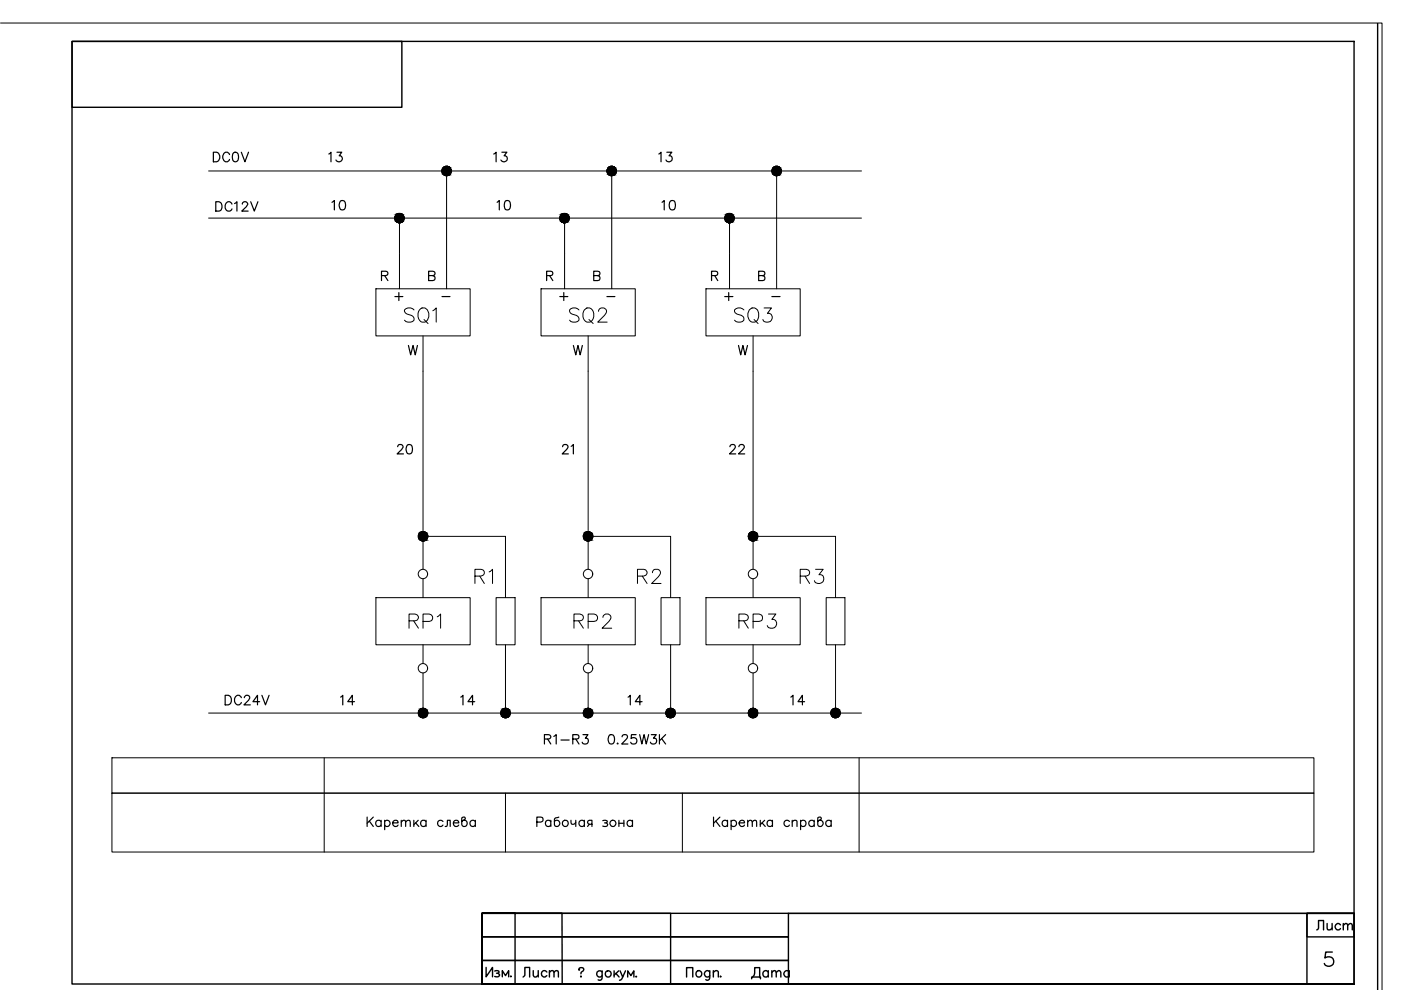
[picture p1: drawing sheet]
<svg xmlns="http://www.w3.org/2000/svg" width="297mm" height="210mm" viewBox="0 0 297 210" stroke-linecap="round" stroke-linejoin="round" font-family="sans-serif">
<defs><g id="words">
<g font-size="6.6">
<text x="85" y="69.8">SQ1</text>
<text x="119.9" y="69.8">SQ2</text>
<text x="154.9" y="69.8">SQ3</text>
</g>
<g font-size="6.2">
<text x="99.8" y="124.9">R1</text>
<text x="134.4" y="124.9">R2</text>
<text x="168.6" y="124.9">R3</text>
<text x="85.7" y="134.4">RP1</text>
<text x="120.6" y="134.4">RP2</text>
<text x="155.9" y="134.4">RP3</text>
<text x="121.7" y="209.2">докум.</text>
</g>
<text font-size="5.7" x="158.4" y="208.8">Дата</text>
<g font-size="5.3">
<text x="44.4" y="35.6">DC0V</text>
<text x="68.8" y="35.6">13</text>
<text x="103.7" y="35.6">13</text>
<text x="138.6" y="35.6">13</text>
<text x="69.5" y="45.9">10</text>
<text x="104.4" y="45.9">10</text>
<text x="139.3" y="45.9">10</text>
<text x="155.6" y="76.6">W</text>
<text x="46.9" y="150.6">DC24V</text>
<text x="71.3" y="150.6">14</text>
<text x="96.7" y="150.6">14</text>
<text x="132.3" y="150.6">14</text>
<text x="166.9" y="150.6">14</text>
<text x="114.7" y="159.1">R1-R3 0.25W3K</text>
<text x="110.1" y="208.5">Лист</text>
</g>
<g font-size="4.9">
<text x="44.8" y="45.9">DC12V</text>
<text x="82.9" y="64.9">+</text>
<text x="117.8" y="64.9">+</text>
<text x="152.8" y="64.9">+</text>
<text x="83.3" y="97.4">20</text>
<text x="118.2" y="97.4">21</text>
<text x="153.8" y="97.4">22</text>
<text x="112.9" y="176.4">Рабочая зона</text>
<text x="278.3" y="198.3">Лист</text>
</g>
<g font-size="2.6">
<text x="92.8" y="64.2">-</text>
<text x="127.7" y="64.2">-</text>
<text x="162.6" y="64.2">-</text>
</g>
</g></defs>
<g fill="none" stroke="#000" stroke-width=".3">
<path d="M15.3 8.8h271.8v199.8h-271.8zM15.3 8.8h69.9v13.9h-69.9zM292.1 4.9v205M102.2 198.6h65v5h-65zM102.2 193.6h65v5h-65zM102.2 193.6h40v15h-40v-15h17v15h-17h7v-15h-7v15zM277.1 193.6h10v15h-10zM277.1 193.6h10v5h-10zM102.2 208.6v-5h65v5h-65h184.9M103.1 205.1v2l1.3-2v2M104.9 205.9a.66 .66 0 0 1 .9 .2l-.2 .2h-.3M105.6 206.3l.2 .3a.36 .36 0 0 1-.2 .5l-.7-.1"/>
<path d="M106.5 207.1v-1.3l.7 1.1 .7-1.1v1.3M145.6 207.2v-2h1.3v2M147.6 206.1a.64 .64 0 0 1 1-.1 .64 .64 0 0 1 0 .9 .64 .64 0 0 1-1 0zM150.5 206.1a.64 .64 0 0 0-1-.1 .64 .64 0 0 0 0 .9 .64 .64 0 0 0 1 0M150.5 205.8v1.5a.52 .52 0 0 1-.7 .5l-.2-.1M151.2 206.2l.3-.3a.45 .45 0 0 1 .8 .2v1.1M151.2 205.8v1.4M152.8 206.9v.3l.1-.1M282.5 201.9h-1.4l-.2 1.2a1.07 1.07 0 0 1 1.6 0 1.07 1.07 0 0 1 0 1.5 1.07 1.07 0 0 1-1.6 0l-.1-.3"/>
</g>
<path d="M167.2 193.6h119.9" fill="none" stroke="#000" stroke-width=".34"/>
<g fill="none" stroke="#000" stroke-width=".21">
<path d="M.1 4.9h292.9v205M44.2 36.3h138.5M94.7 36.3v24.9M129.7 36.3v24.9M164.7 36.3v24.9M44.2 46.2h138.5M84.7 46.2v15M119.7 46.2v15M154.7 46.2v15M79.7 61.2h20v10h-20zM89.7 71.2v49.5M114.7 61.2h20v10h-20z"/>
<path d="M124.7 71.2v49.5M149.7 61.2h20v10h-20zM159.7 71.2v49.5M89.7 113.7h17.5v13M124.7 113.7h17.5v13M159.7 113.7h17.5v13M79.7 126.7h20v10h-20zM89.7 122.7v4M89.7 136.7v4M105.2 126.7h4v10h-4zM107.2 136.7v14.5M114.7 126.7h20v10h-20z"/>
<path d="M124.7 122.7v4M124.7 136.7v4M140.2 126.7h4v10h-4zM142.2 136.7v14.5M149.7 126.7h20v10h-20zM159.7 122.7v4M159.7 136.7v4M175.2 126.7h3.9v10h-3.9zM177.2 136.7v14.5M44.2 151.2h138.5M89.7 142.7v8.5M124.7 142.7v8.5"/>
<path d="M159.7 142.7v8.5M23.7 160.7h254.9v7.5h-254.9zM23.7 168.2h254.9v12.5h-254.9zM68.7 160.7v20M107.2 168.2v12.5M144.7 168.2v12.5M182.1 160.7v20"/>
<circle cx="94.7" cy="36.2" r=".99"/>
<circle cx="129.7" cy="36.2" r=".99"/>
<circle cx="164.6" cy="36.2" r=".99"/>
<circle cx="84.7" cy="46.2" r=".99"/>
<circle cx="119.7" cy="46.2" r=".99"/>
<circle cx="154.7" cy="46.2" r=".99"/>
<circle cx="89.7" cy="113.7" r=".99"/>
<circle cx="124.7" cy="113.7" r=".99"/>
<circle cx="159.6" cy="113.7" r=".99"/>
<circle cx="89.7" cy="121.7" r=".99"/>
<circle cx="124.7" cy="121.7" r=".99"/>
<circle cx="159.6" cy="121.7" r=".99"/>
<circle cx="89.7" cy="151.2" r=".99"/>
<circle cx="89.7" cy="141.7" r=".99"/>
<circle cx="107.2" cy="151.2" r=".99"/>
<circle cx="124.7" cy="151.2" r=".99"/>
<circle cx="124.7" cy="141.7" r=".99"/>
<circle cx="142.2" cy="151.2" r=".99"/>
<circle cx="159.6" cy="151.2" r=".99"/>
<circle cx="159.6" cy="141.7" r=".99"/>
<circle cx="177.1" cy="151.2" r=".99"/>
</g>
<g fill="#000" stroke="#000" stroke-width=".21">
<path d="M94.6 35.3h.4zM94.4 35.3h.6z"/>
<path d="M94.4 35.3l.8 .1zM94.3 35.4h.9z"/>
<path d="M94.4 37.2h.6zM94.4 37.2l.4 .1z"/>
<path d="M94.3 35.4h1zM94.1 35.4h1.2z"/>
<path d="M94.3 37.1h.9zM94.3 37.1l.7 .1z"/>
<path d="M94.1 35.4l1.3 .2-.1-.2zM94.1 35.4l1.3 .2h-1.4z"/>
<path d="M94.1 37.1h1.2zM94.1 37.1h1.1z"/>
<path d="M94 35.6l1.5 .1-.1-.1zM94 35.6l1.5 .1h-1.7z"/>
<path d="M94 36.9l1.3 .2 .1-.2zM94 36.9l1.3 .2h-1.2z"/>
<path d="M93.8 35.7l1.8 .2-.1-.2zM93.8 35.7l1.8 .2h-1.8z"/>
<path d="M93.8 36.8l1.6 .1 .1-.1zM93.8 36.8l1.6 .1h-1.4z"/>
<path d="M93.8 35.9l1.9 .2-.1-.2zM93.8 35.9l1.9 .2h-2z"/>
<path d="M93.8 36.6l1.7 .2 .1-.2zM93.8 36.6l1.7 .2h-1.7z"/>
<path d="M93.7 36.1l2 .2v-.2zM93.7 36.1l2 .2h-2z"/>
<path d="M93.7 36.3l2 .1v-.1zM93.7 36.3l2 .1h-2z"/>
<path d="M93.7 36.4l1.9 .2 .1-.2zM93.7 36.4l1.9 .2h-1.8z"/>
<path d="M129.6 35.3h.3zM129.4 35.3h.5z"/>
<path d="M129.4 35.3l.7 .1zM129.2 35.4h.9z"/>
<path d="M129.4 37.2h.5zM129.4 37.2l.4 .1z"/>
<path d="M129.2 35.4h1.1zM129.1 35.4h1.2z"/>
<path d="M129.2 37.1h.9zM129.2 37.1l.7 .1z"/>
<path d="M129.1 35.4l1.3 .2-.1-.2zM129.1 35.4l1.3 .2h-1.5z"/>
<path d="M129.1 37.1h1.2zM129.1 37.1h1z"/>
<path d="M128.9 35.6l1.6 .1-.1-.1zM128.9 35.6l1.6 .1h-1.7z"/>
<path d="M128.9 36.9l1.4 .2 .1-.2zM128.9 36.9l1.4 .2h-1.2z"/>
<path d="M128.8 35.7l1.8 .2-.1-.2zM128.8 35.7l1.8 .2h-1.8z"/>
<path d="M128.8 36.8l1.6 .1 .1-.1zM128.8 36.8l1.6 .1h-1.5z"/>
<path d="M128.8 35.9l1.9 .2-.1-.2zM128.8 35.9l1.9 .2h-2z"/>
<path d="M128.8 36.6l1.7 .2 .1-.2zM128.8 36.6l1.7 .2h-1.7z"/>
<path d="M128.7 36.1l2 .2v-.2zM128.7 36.1l2 .2h-2z"/>
<path d="M128.7 36.3l2 .1v-.1zM128.7 36.3l2 .1h-2z"/>
<path d="M128.7 36.4l1.9 .2 .1-.2zM128.7 36.4l1.9 .2h-1.8z"/>
<path d="M164.6 35.3h.3zM164.4 35.3h.5z"/>
<path d="M164.4 35.3l.7 .1zM164.2 35.4h.9z"/>
<path d="M164.4 37.2h.5zM164.4 37.2l.3 .1z"/>
<path d="M164.2 35.4h1.1zM164.1 35.4h1.2z"/>
<path d="M164.2 37.1h.9zM164.2 37.1l.7 .1z"/>
<path d="M164.1 35.4l1.3 .2-.1-.2zM163.9 35.6l.2-.2 1.3 .2z"/>
<path d="M164.1 37.1h1.2zM164.1 37.1h1z"/>
<path d="M163.9 35.6l1.6 .1-.1-.1zM163.9 35.6l1.6 .1h-1.7z"/>
<path d="M163.9 36.9l1.4 .2 .1-.2zM163.9 36.9l1.4 .2h-1.2z"/>
<path d="M163.8 35.7l1.8 .2-.1-.2zM163.8 35.7l1.8 .2h-1.9z"/>
<path d="M163.8 36.8l1.6 .1 .1-.1zM163.8 36.8l1.6 .1h-1.5z"/>
<path d="M163.7 35.9l1.9 .2v-.2zM163.7 35.9l1.9 .2h-1.9z"/>
<path d="M163.7 36.6l1.8 .2 .1-.2zM163.7 36.6l1.8 .2h-1.7z"/>
<path d="M163.7 36.1l1.9 .2v-.2zM163.7 36.1l1.9 .2h-2z"/>
<path d="M163.6 36.3l2 .1v-.1zM163.6 36.3l2 .1h-1.9z"/>
<path d="M163.7 36.4l1.9 .2v-.2zM163.7 36.4l1.9 .2h-1.9z"/>
<path d="M84.6 45.3h.4zM84.4 45.3h.6z"/>
<path d="M84.4 45.3l.8 .1zM84.3 45.4h.9z"/>
<path d="M84.4 47.2h.6zM84.4 47.2l.4 .1z"/>
<path d="M84.3 45.4h1zM84.1 45.4h1.2z"/>
<path d="M84.3 47.1h.9zM84.3 47.1l.7 .1z"/>
<path d="M84.1 45.4l1.4 .2-.2-.2zM84.1 45.4l1.4 .2h-1.5z"/>
<path d="M84.1 47h1.2zM84.1 47l1.1 .1z"/>
<path d="M84 45.6l1.5 .1v-.1zM84 45.6l1.5 .1h-1.7z"/>
<path d="M84 46.9l1.3 .1 .2-.1zM84 46.9l1.3 .1h-1.2z"/>
<path d="M83.8 45.7l1.8 .2-.1-.2zM83.8 45.7l1.8 .2h-1.8z"/>
<path d="M83.8 46.8l1.7 .1v-.1zM83.8 46.8l1.7 .1h-1.5z"/>
<path d="M83.8 45.9l1.9 .2-.1-.2zM83.8 45.9l1.9 .2h-2z"/>
<path d="M83.8 46.6l1.7 .2 .1-.2zM83.8 46.6l1.7 .2h-1.7z"/>
<path d="M83.7 46.1l2 .1v-.1zM83.7 46.1l2 .1h-2z"/>
<path d="M83.7 46.5l1.9 .1 .1-.1zM83.7 46.5l1.9 .1h-1.8z"/>
<path d="M83.7 46.2l2 .3v-.3zM83.7 46.2l2 .3h-2z"/>
<path d="M119.6 45.3h.4zM119.4 45.3h.6z"/>
<path d="M119.4 45.3l.7 .1zM119.2 45.4h.9z"/>
<path d="M119.4 47.2h.6zM119.4 47.2l.4 .1z"/>
<path d="M119.2 45.4h1.1zM119.1 45.4h1.2z"/>
<path d="M119.2 47.1h.9zM119.2 47.1l.8 .1z"/>
<path d="M119.1 45.4l1.3 .2-.1-.2zM119.1 45.4l1.3 .2h-1.5z"/>
<path d="M119.1 47h1.2zM119.1 47l1 .1z"/>
<path d="M118.9 45.6l1.7 .1-.2-.1zM118.9 45.6l1.7 .1h-1.8z"/>
<path d="M118.9 46.9l1.4 .1 .1-.1zM118.9 46.9l1.4 .1h-1.2z"/>
<path d="M118.8 45.7l1.8 .2v-.2zM118.8 45.7l1.8 .2h-1.8z"/>
<path d="M118.8 46.8l1.6 .1 .2-.1zM118.8 46.8l1.6 .1h-1.5z"/>
<path d="M118.8 45.9l1.9 .2-.1-.2zM118.8 45.9l1.9 .2h-2z"/>
<path d="M118.8 46.6l1.8 .2v-.2zM118.8 46.6l1.8 .2h-1.8z"/>
<path d="M118.7 46.1l2 .1v-.1zM118.7 46.1l2 .1h-2z"/>
<path d="M118.7 46.2l2 .3v-.3zM118.7 46.2l2 .3h-2z"/>
<path d="M118.7 46.5l1.9 .1 .1-.1zM118.7 46.5l1.9 .1h-1.8z"/>
<path d="M154.6 45.3h.3zM154.4 45.3h.5z"/>
<path d="M154.4 45.3l.7 .1zM154.2 45.4h.9z"/>
<path d="M154.4 47.2h.5zM154.4 47.2l.4 .1z"/>
<path d="M154.2 45.4h1.1zM154.1 45.4h1.2z"/>
<path d="M154.2 47.1h.9zM154.2 47.1l.7 .1z"/>
<path d="M154.1 45.4l1.3 .2-.1-.2zM153.9 45.6l.2-.2 1.3 .2z"/>
<path d="M154.1 47h1.2zM154.1 47l1 .1z"/>
<path d="M153.9 45.6l1.6 .1-.1-.1zM153.9 45.6l1.6 .1h-1.7z"/>
<path d="M153.9 46.9l1.4 .1 .1-.1zM153.9 46.9l1.4 .1h-1.2z"/>
<path d="M153.8 45.7l1.8 .2-.1-.2zM153.8 45.7l1.8 .2h-1.9z"/>
<path d="M153.8 46.8l1.6 .1 .1-.1zM153.8 46.8l1.6 .1h-1.5z"/>
<path d="M153.7 45.9l1.9 .2v-.2zM153.7 45.9l1.9 .2h-1.9z"/>
<path d="M153.7 46.6l1.8 .2 .1-.2zM153.7 46.6l1.8 .2h-1.7z"/>
<path d="M153.7 46.1l1.9 .1v-.1zM153.7 46.1l1.9 .1h-1.9z"/>
<path d="M153.7 46.2l1.9 .3v-.3zM153.7 46.2l1.9 .3h-1.9z"/>
<path d="M153.7 46.5l1.9 .1v-.1zM153.7 46.5l1.9 .1h-1.9z"/>
<path d="M89.6 112.7h.4zM89.4 112.7h.6z"/>
<path d="M89.4 112.7l.8 .1zM89.3 112.8h.9z"/>
<path d="M89.4 114.7h.6zM89.4 114.7h.4z"/>
<path d="M89.3 112.8l1 .1zM89.1 112.9h1.2z"/>
<path d="M89.3 114.6h.9zM89.3 114.6l.7 .1z"/>
<path d="M89.1 112.9l1.4 .1-.2-.1zM89.1 112.9l1.4 .1h-1.5z"/>
<path d="M89.1 114.5h1.2zM89.1 114.5l1.1 .1z"/>
<path d="M89 113l1.5 .2v-.2zM89 113l1.5 .2h-1.7z"/>
<path d="M89 114.4l1.3 .1 .2-.1zM89 114.4l1.3 .1h-1.2z"/>
<path d="M88.8 113.2l1.8 .1-.1-.1zM88.8 113.2l1.8 .1h-1.8z"/>
<path d="M88.8 114.2l1.7 .2v-.2zM88.8 114.2l1.7 .2h-1.5z"/>
<path d="M88.8 113.3l1.9 .2-.1-.2zM88.8 113.3l1.9 .2h-2z"/>
<path d="M88.8 114.1l1.7 .1 .1-.1zM88.8 114.1l1.7 .1h-1.7z"/>
<path d="M88.7 113.5l2 .2v-.2zM88.7 113.5l2 .2h-2z"/>
<path d="M88.7 113.7l2 .2v-.2zM88.7 113.7l2 .2h-2z"/>
<path d="M88.7 113.9l1.9 .2 .1-.2zM88.7 113.9l1.9 .2h-1.8z"/>
<path d="M124.6 112.7h.4zM124.4 112.7h.6z"/>
<path d="M124.4 112.7l.7 .1zM124.2 112.8h.9z"/>
<path d="M124.4 114.7h.6zM124.4 114.7h.4z"/>
<path d="M124.2 112.8l1.1 .1zM124.1 112.9h1.2z"/>
<path d="M124.2 114.6h.9zM124.2 114.6l.8 .1z"/>
<path d="M124.1 112.9l1.3 .1-.1-.1zM124.1 112.9l1.3 .1h-1.5z"/>
<path d="M124.1 114.5h1.2zM124.1 114.5l1 .1z"/>
<path d="M123.9 113l1.6 .2-.1-.2zM123.9 113l1.6 .2h-1.6z"/>
<path d="M123.9 114.4l1.4 .1 .1-.1zM123.9 114.4l1.4 .1h-1.2z"/>
<path d="M123.9 113.2l1.7 .1-.1-.1zM123.9 113.2l1.7 .1h-1.8z"/>
<path d="M123.9 114.2l1.5 .2 .1-.2zM123.9 114.2l1.5 .2h-1.5z"/>
<path d="M123.8 113.3l1.9 .2-.1-.2zM123.8 113.3l1.9 .2h-2z"/>
<path d="M123.8 114.1l1.7 .1 .1-.1zM123.8 114.1l1.7 .1h-1.6z"/>
<path d="M123.7 113.5l2 .2v-.2zM123.7 113.5l2 .2h-2z"/>
<path d="M123.7 113.7l2 .2v-.2zM123.7 113.7l2 .2h-2z"/>
<path d="M123.7 113.9l1.9 .2 .1-.2zM123.7 113.9l1.9 .2h-1.8z"/>
<path d="M159.6 112.7h.3zM159.4 112.7h.5z"/>
<path d="M159.4 112.7l.7 .1zM159.2 112.8h.9z"/>
<path d="M159.4 114.7h.5zM159.4 114.7h.4z"/>
<path d="M159.2 112.8l1.1 .1zM159.1 112.9h1.2z"/>
<path d="M159.2 114.6h.9zM159.2 114.6l.7 .1z"/>
<path d="M159.1 112.9l1.3 .1-.1-.1zM158.9 113l.2-.1 1.3 .1z"/>
<path d="M159.1 114.5h1.2zM159.1 114.5l1 .1z"/>
<path d="M158.9 113l1.6 .2-.1-.2zM158.9 113l1.6 .2h-1.7z"/>
<path d="M158.9 114.4l1.4 .1 .1-.1zM158.9 114.4l1.4 .1h-1.2z"/>
<path d="M158.8 113.2l1.8 .1-.1-.1zM158.8 113.2l1.8 .1h-1.9z"/>
<path d="M158.8 114.2l1.6 .2 .1-.2zM158.8 114.2l1.6 .2h-1.5z"/>
<path d="M158.7 113.3l1.9 .2v-.2zM158.7 113.3l1.9 .2h-1.9z"/>
<path d="M158.7 114.1l1.8 .1 .1-.1zM158.7 114.1l1.8 .1h-1.7z"/>
<path d="M158.7 113.5l1.9 .2v-.2zM158.7 113.5l1.9 .2h-1.9z"/>
<path d="M158.7 113.7l1.9 .2v-.2zM158.7 113.7l1.9 .2h-1.9z"/>
<path d="M158.7 113.9l1.9 .2v-.2zM158.7 113.9l1.9 .2h-1.9z"/>
<path d="M89.6 150.2h.4zM89.4 150.2h.6z"/>
<path d="M89.4 150.2l.8 .1zM89.3 150.3h.9z"/>
<path d="M89.4 152.2h.6zM89.4 152.2h.4z"/>
<path d="M89.3 150.3l1 .1zM89.1 150.4h1.2z"/>
<path d="M89.3 152.1h.9zM89.3 152.1l.7 .1z"/>
<path d="M89.1 150.4l1.4 .1-.2-.1zM89.1 150.4l1.4 .1h-1.5z"/>
<path d="M89.1 152h1.2zM89.1 152l1.1 .1z"/>
<path d="M89 150.5l1.5 .1v-.1zM89 150.5l1.5 .1h-1.7z"/>
<path d="M89 151.9l1.3 .1 .2-.1zM89 151.9l1.3 .1h-1.2z"/>
<path d="M88.8 150.6l1.8 .2-.1-.2zM88.8 150.6l1.8 .2h-1.8z"/>
<path d="M88.8 151.7l1.7 .2v-.2zM88.8 151.7l1.7 .2h-1.5z"/>
<path d="M88.8 150.8l1.9 .2-.1-.2zM88.8 150.8l1.9 .2h-2z"/>
<path d="M88.8 151.5l1.7 .2 .1-.2zM88.8 151.5l1.7 .2h-1.7z"/>
<path d="M88.7 151l2 .2v-.2zM88.7 151l2 .2h-2z"/>
<path d="M88.7 151.2l2 .2v-.2zM88.7 151.2l2 .2h-2z"/>
<path d="M88.7 151.4l1.9 .1 .1-.1zM88.7 151.4l1.9 .1h-1.8z"/>
<path d="M107.1 150.2h.4zM106.9 150.2h.6z"/>
<path d="M106.9 150.2l.7 .1zM106.8 150.3h.8z"/>
<path d="M106.9 152.2h.6zM106.9 152.2h.4z"/>
<path d="M106.8 150.3l1 .1zM106.6 150.4h1.2z"/>
<path d="M106.8 152.1h.8zM106.8 152.1l.7 .1z"/>
<path d="M106.6 150.4l1.3 .1-.1-.1zM106.6 150.4l1.3 .1h-1.4z"/>
<path d="M106.6 152h1.2zM106.6 152l1 .1z"/>
<path d="M106.5 150.5l1.6 .1-.2-.1zM106.5 150.5l1.6 .1h-1.8z"/>
<path d="M106.5 151.9l1.3 .1 .1-.1zM106.5 151.9l1.3 .1h-1.2z"/>
<path d="M106.3 150.6l1.8 .2v-.2zM106.3 150.6l1.8 .2h-1.9z"/>
<path d="M106.3 151.7l1.6 .2 .2-.2zM106.3 151.7l1.6 .2h-1.4z"/>
<path d="M106.2 150.8l2 .2-.1-.2zM106.2 150.8l2 .2h-2z"/>
<path d="M106.2 151.5l1.9 .2v-.2zM106.2 151.5l1.9 .2h-1.8z"/>
<path d="M106.2 151l2 .2v-.2zM106.2 151l2 .2h-2z"/>
<path d="M106.2 151.2l2 .2v-.2zM106.2 151.2l2 .2h-2z"/>
<path d="M106.2 151.4l1.9 .1 .1-.1zM106.2 151.4l1.9 .1h-1.9z"/>
<path d="M124.6 150.2h.4zM124.4 150.2h.6z"/>
<path d="M124.4 150.2l.7 .1zM124.2 150.3h.9z"/>
<path d="M124.4 152.2h.6zM124.4 152.2h.4z"/>
<path d="M124.2 150.3l1.1 .1zM124.1 150.4h1.2z"/>
<path d="M124.2 152.1h.9zM124.2 152.1l.8 .1z"/>
<path d="M124.1 150.4l1.3 .1-.1-.1zM124.1 150.4l1.3 .1h-1.5z"/>
<path d="M124.1 152h1.2zM124.1 152l1 .1z"/>
<path d="M123.9 150.5l1.6 .1-.1-.1zM123.9 150.5l1.6 .1h-1.6z"/>
<path d="M123.9 151.9l1.4 .1 .1-.1zM123.9 151.9l1.4 .1h-1.2z"/>
<path d="M123.9 150.6l1.7 .2-.1-.2zM123.9 150.6l1.7 .2h-1.8z"/>
<path d="M123.9 151.7l1.5 .2 .1-.2zM123.9 151.7l1.5 .2h-1.5z"/>
<path d="M123.8 150.8l1.9 .2-.1-.2zM123.8 150.8l1.9 .2h-2z"/>
<path d="M123.8 151.5l1.7 .2 .1-.2zM123.8 151.5l1.7 .2h-1.6z"/>
<path d="M123.7 151l2 .2v-.2zM123.7 151l2 .2h-2z"/>
<path d="M123.7 151.2l2 .2v-.2zM123.7 151.2l2 .2h-2z"/>
<path d="M123.7 151.4l1.9 .1 .1-.1zM123.7 151.4l1.9 .1h-1.8z"/>
<path d="M142.1 150.2h.3zM141.9 150.2h.5z"/>
<path d="M141.9 150.2l.7 .1zM141.7 150.3h.9z"/>
<path d="M141.9 152.2h.5zM141.9 152.2h.4z"/>
<path d="M141.7 150.3l1.1 .1zM141.5 150.4h1.3z"/>
<path d="M141.7 152.1h.9zM141.7 152.1l.7 .1z"/>
<path d="M141.5 150.4l1.4 .1-.1-.1zM141.5 150.4l1.4 .1h-1.5z"/>
<path d="M141.5 152h1.3zM141.5 152l1.1 .1z"/>
<path d="M141.4 150.5l1.6 .1-.1-.1zM141.4 150.5l1.6 .1h-1.7z"/>
<path d="M141.4 151.9l1.4 .1 .1-.1zM141.4 151.9l1.4 .1h-1.3z"/>
<path d="M141.3 150.6l1.8 .2-.1-.2zM141.3 150.6l1.8 .2h-1.8z"/>
<path d="M141.3 151.7l1.6 .2 .1-.2zM141.3 151.7l1.6 .2h-1.5z"/>
<path d="M141.3 150.8l1.9 .2-.1-.2zM141.3 150.8l1.9 .2h-2z"/>
<path d="M141.3 151.5l1.7 .2 .1-.2zM141.3 151.5l1.7 .2h-1.7z"/>
<path d="M141.2 151l2 .2v-.2zM141.2 151l2 .2h-2z"/>
<path d="M141.2 151.2l2 .2v-.2zM141.2 151.2l2 .2h-2z"/>
<path d="M141.2 151.4l1.9 .1 .1-.1zM141.2 151.4l1.9 .1h-1.8z"/>
<path d="M159.6 150.2h.3zM159.4 150.2h.5z"/>
<path d="M159.4 150.2l.7 .1zM159.2 150.3h.9z"/>
<path d="M159.4 152.2h.5zM159.4 152.2h.4z"/>
<path d="M159.2 150.3l1.1 .1zM159.1 150.4h1.2z"/>
<path d="M159.2 152.1h.9zM159.2 152.1l.7 .1z"/>
<path d="M159.1 150.4l1.3 .1-.1-.1zM158.9 150.5l.2-.1 1.3 .1z"/>
<path d="M159.1 152h1.2zM159.1 152l1 .1z"/>
<path d="M158.9 150.5l1.6 .1-.1-.1zM158.9 150.5l1.6 .1h-1.7z"/>
<path d="M158.9 151.9l1.4 .1 .1-.1zM158.9 151.9l1.4 .1h-1.2z"/>
<path d="M158.8 150.6l1.8 .2-.1-.2zM158.8 150.6l1.8 .2h-1.9z"/>
<path d="M158.8 151.7l1.6 .2 .1-.2zM158.8 151.7l1.6 .2h-1.5z"/>
<path d="M158.7 150.8l1.9 .2v-.2zM158.7 150.8l1.9 .2h-1.9z"/>
<path d="M158.7 151.5l1.8 .2 .1-.2zM158.7 151.5l1.8 .2h-1.7z"/>
<path d="M158.7 151l1.9 .2v-.2zM158.7 151l1.9 .2h-1.9z"/>
<path d="M158.7 151.2l1.9 .2v-.2zM158.7 151.2l1.9 .2h-1.9z"/>
<path d="M158.7 151.4l1.9 .1v-.1zM158.7 151.4l1.9 .1h-1.9z"/>
<path d="M177.1 150.2h.3zM176.9 150.2h.5z"/>
<path d="M176.9 150.2l.7 .1zM176.7 150.3h.9z"/>
<path d="M176.9 152.2h.5zM176.9 152.2h.3z"/>
<path d="M176.7 150.3l1 .1zM176.6 150.4h1.1z"/>
<path d="M176.7 152.1h.9zM176.7 152.1l.7 .1z"/>
<path d="M176.6 150.4l1.3 .1-.2-.1zM176.4 150.5l.2-.1 1.3 .1z"/>
<path d="M176.6 152h1.1zM176.6 152l1 .1z"/>
<path d="M176.4 150.5l1.6 .1-.1-.1zM176.4 150.5l1.6 .1h-1.7z"/>
<path d="M176.4 151.9l1.3 .1 .2-.1zM176.4 151.9l1.3 .1h-1.1z"/>
<path d="M176.3 150.6l1.8 .2-.1-.2zM176.3 150.6l1.8 .2h-1.9z"/>
<path d="M176.3 151.7l1.6 .2 .1-.2zM176.3 151.7l1.6 .2h-1.5z"/>
<path d="M176.2 150.8l1.9 .2v-.2zM176.2 150.8l1.9 .2h-1.9z"/>
<path d="M176.2 151.5l1.8 .2 .1-.2zM176.2 151.5l1.8 .2h-1.7z"/>
<path d="M176.2 151l2 .2-.1-.2zM176.2 151l2 .2h-2.1z"/>
<path d="M176.2 151.4l1.9 .1v-.1zM176.2 151.4l1.9 .1h-1.9z"/>
<path d="M176.1 151.2l2 .2 .1-.2zM176.1 151.2l2 .2h-1.9z"/>
</g>
<g fill="none" stroke="#000" stroke-width=".25">
<path d="M80.9 58.4l1.1-.1 .2-.2v-.4l-.4-.2h-.9v2M81.6 58.4l.6 1.1M90.9 58.4l1.1-.1 .2-.2-.1-.4-.3-.2h-.9v2l1.1-.1a.53 .53 0 0 0 .2-.6 .53 .53 0 0 0-.4-.4M115.9 58.4l1.1-.1 .2-.2-.1-.4-.4-.2h-.8v2M116.5 58.4l.7 1.1M125.9 58.4l1.1-.1 .2-.2-.1-.4-.4-.2h-.8v2h.8l.4-.2 .1-.5-.5-.4M150.9 58.4l1.1-.1 .2-.2-.1-.4-.4-.2h-.8v2M151.5 58.4l.7 1.1M160.9 58.4l1.1-.1 .2-.2-.1-.4-.4-.2h-.8v2h.8l.4-.2 .1-.5-.5-.4M86.6 73.3l.5 1.9 .5-1.9 .4 1.9 .5-1.9M121.6 73.3l.5 1.9 .4-1.9 .5 1.9 .5-1.9M77.8 173.2v2"/>
<path d="M78.3 174.1l.8 1.1M79.1 173.2l-1.3 1.4M80.8 174.2a.64 .64 0 0 0-.9-.1 .64 .64 0 0 0 0 .9 .64 .64 0 0 0 .9-.1M80.8 173.9v1.3M81.6 174.2a.64 .64 0 0 1 .9-.1 .64 .64 0 0 1 0 .9 .64 .64 0 0 1-.9-.1M81.6 173.9v2M83.3 174.5h1.1a.61 .61 0 0 0-.9-.5 .61 .61 0 0 0-.2 .9 .6 .6 0 0 0 1.1 0M85.1 174.3l.4-.4 .4 .1 .1 1.2M85.1 173.9v1.3M86 174.3l.5-.4 .4 .1 .1 1.2M87.7 173.9v1.3M88.1 174.5l.7 .7"/>
<path d="M88.7 173.9l-1 1M90.3 174.2a.64 .64 0 0 0-.9-.1 .64 .64 0 0 0 0 .9 .64 .64 0 0 0 .9-.1M90.3 173.9v1.3M93.9 174.2a.64 .64 0 0 0-.9-.1 .64 .64 0 0 0 0 .9 .64 .64 0 0 0 .9-.1M94.4 175.2l.4-.1 .1-1.2h.5v1.3M96.1 174.5h1.2a.61 .61 0 0 0-.9-.5 .61 .61 0 0 0-.2 .9 .6 .6 0 0 0 1.1 0M98.3 173.9a.64 .64 0 0 1 .8 .4 .64 .64 0 0 1-.4 .8 .64 .64 0 0 1-.8-.2v-1.5l.6-.2 .2 .3-.1 .2-.7 .5M100.8 174.2a.64 .64 0 0 0-1-.1 .64 .64 0 0 0 0 .9 .64 .64 0 0 0 1-.1M100.8 173.9v1.3M151.3 173.2v2M151.8 174.1l.8 1.1M152.6 173.2l-1.3 1.4"/>
<path d="M154.2 174.2a.64 .64 0 0 0-.9-.1 .64 .64 0 0 0 0 .9 .64 .64 0 0 0 .9-.1M154.2 173.9v1.3M155 174.2a.64 .64 0 0 1 1-.1 .64 .64 0 0 1 0 .9 .64 .64 0 0 1-1-.1M155 173.9v2M156.7 174.5h1.1a.6 .6 0 0 0-.8-.5 .6 .6 0 0 0-.2 .9 .57 .57 0 0 0 1 0M158.5 174.3l.5-.4 .4 .1 .1 1.2M158.5 173.9v1.3M159.5 174.3l.5-.4 .3 .1 .1 1.2M161.2 173.9v1.3M161.6 174.5l.6 .7M162.1 173.9l-.9 1M163.8 174.2a.64 .64 0 0 0-1-.1 .64 .64 0 0 0 0 .9 .64 .64 0 0 0 1-.1"/>
<path d="M163.8 173.9v1.3M167.4 174.2a.64 .64 0 0 0-1-.1 .64 .64 0 0 0 0 .9 .64 .64 0 0 0 1-.1M168 174.3l.4-.4 .5 .1 .1 1.2M168 173.9v1.3M169.7 174.2a.64 .64 0 0 1 1-.1 .64 .64 0 0 1 0 .9 .64 .64 0 0 1-1-.1M169.7 173.9v2M172.6 174.2a.64 .64 0 0 0-.9-.1 .64 .64 0 0 0 0 .9 .64 .64 0 0 0 .9-.1M172.6 173.9v1.3M173.8 173.9a.63 .63 0 0 1 .7 .4 .63 .63 0 0 1-.3 .8 .63 .63 0 0 1-.8-.2v-1.5l.3-.2 .4 .1v.4l-.7 .5M176.2 174.2a.64 .64 0 0 0-.9-.1 .64 .64 0 0 0 0 .9 .64 .64 0 0 0 .9-.1M176.2 173.9v1.3"/>
</g>
<use href="#words"/>
</svg>
